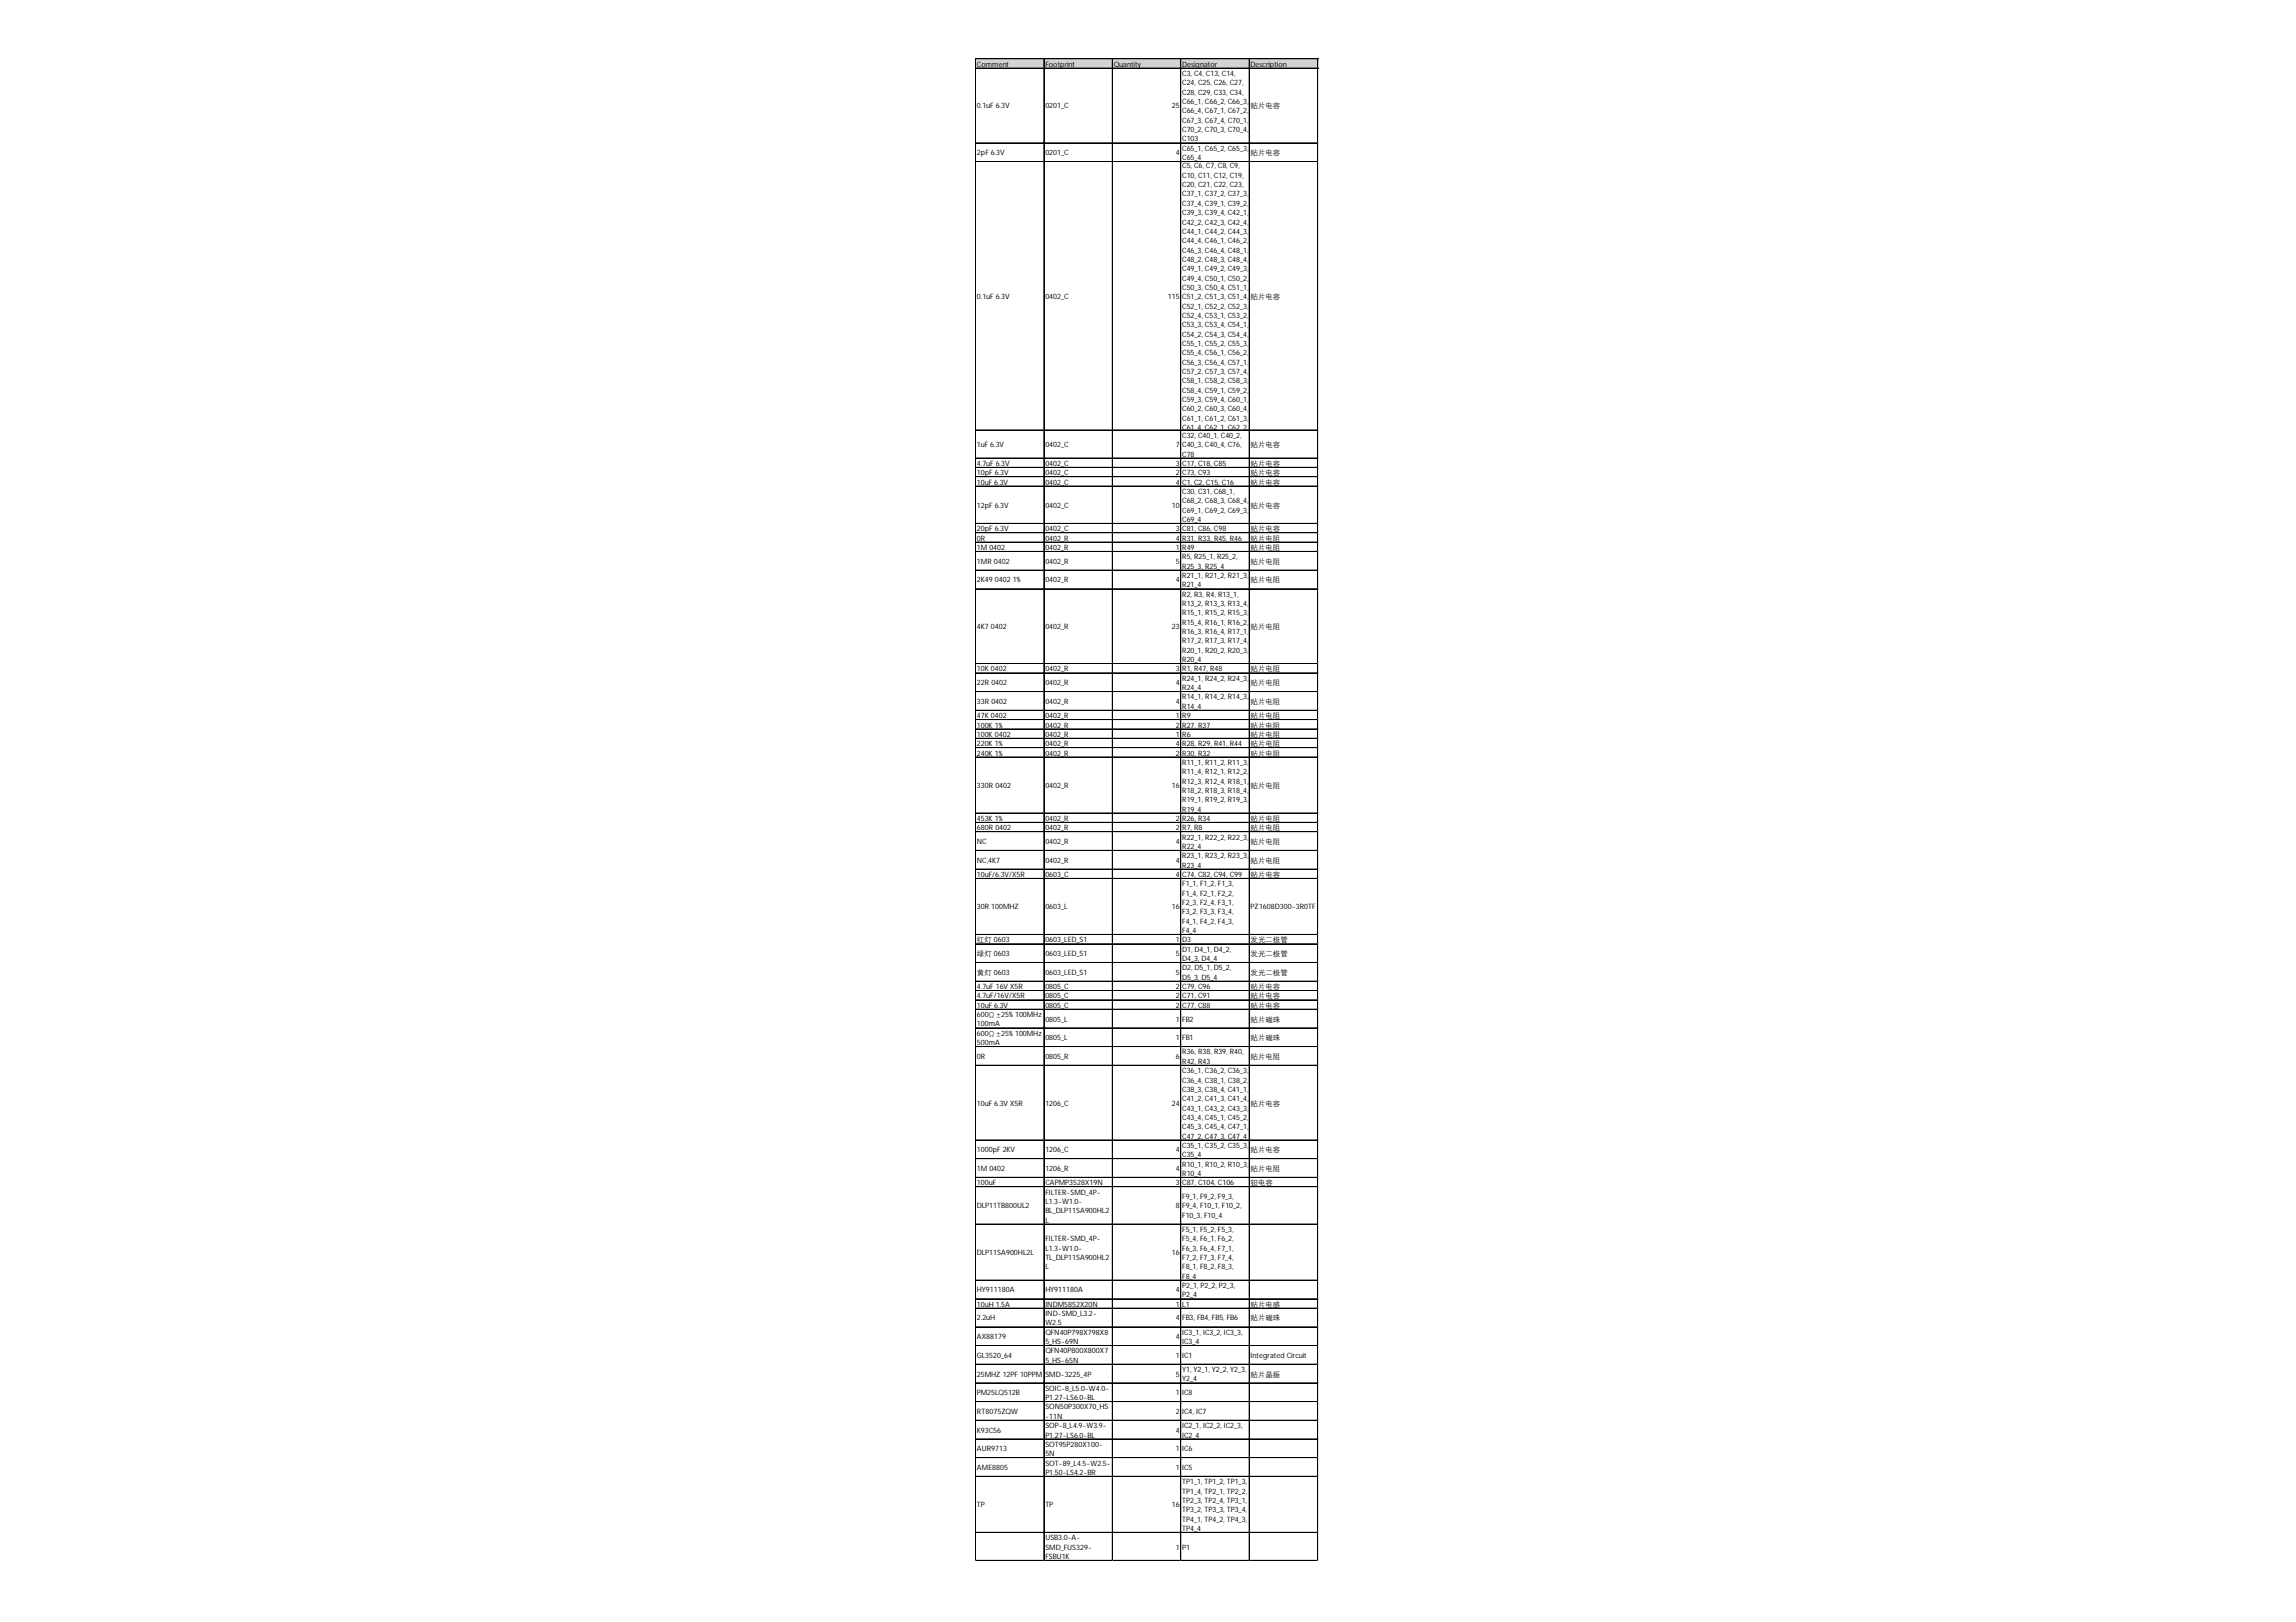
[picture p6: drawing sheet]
<svg xmlns="http://www.w3.org/2000/svg" width="297mm" height="210mm" viewBox="0 0 297 210" stroke-linecap="round" stroke-linejoin="round" font-family="sans-serif">
<defs><g id="words">
<g font-size="1">
<text x="126.4" y="8.6">Comment</text>
<text x="135.2" y="8.6">Footprint</text>
<text x="144.1" y="8.6">Quantity</text>
<text x="152.9" y="8.6">Designator</text>
<text x="152.9" y="9.8">C3, C4, C13, C14,</text>
<text x="152.9" y="11">C24, C25, C26, C27,</text>
<text x="161.8" y="8.6">Description</text>
<text x="126.4" y="14">0.1uF 6.3V</text>
<text x="135.2" y="14">0201_C</text>
<text x="151.6" y="14">25</text>
<text x="152.9" y="12.3">C28, C29, C33, C34,</text>
<text x="152.9" y="13.5">C66_1, C66_2, C66_3,</text>
<text x="152.9" y="14.7">C66_4, C67_1, C67_2,</text>
<text x="152.9" y="15.9">C67_3, C67_4, C70_1,</text>
<text x="152.9" y="17.1">C70_2, C70_3, C70_4,</text>
<text x="161.8" y="14">贴片电容</text>
<text x="126.4" y="20.1">2pF 6.3V</text>
<text x="135.2" y="20.1">0201_C</text>
<text x="152.1" y="20.1">4</text>
<text x="152.9" y="18.3">C103</text>
<text x="152.9" y="19.5">C65_1, C65_2, C65_3,</text>
<text x="152.9" y="20.7">C65_4</text>
<text x="152.9" y="21.8">C5, C6, C7, C8, C9,</text>
<text x="152.9" y="23">C10, C11, C12, C19,</text>
<text x="161.8" y="20.1">贴片电容</text>
<text x="152.9" y="24.2">C20, C21, C22, C23,</text>
<text x="152.9" y="25.4">C37_1, C37_2, C37_3,</text>
<text x="152.9" y="26.6">C37_4, C39_1, C39_2,</text>
<text x="152.9" y="27.8">C39_3, C39_4, C42_1,</text>
<text x="152.9" y="29.1">C42_2, C42_3, C42_4,</text>
<text x="152.9" y="30.3">C44_1, C44_2, C44_3,</text>
<text x="152.9" y="31.5">C44_4, C46_1, C46_2,</text>
<text x="152.9" y="32.7">C46_3, C46_4, C48_1,</text>
<text x="152.9" y="33.9">C48_2, C48_3, C48_4,</text>
<text x="152.9" y="35.1">C49_1, C49_2, C49_3,</text>
<text x="126.4" y="38.7">0.1uF 6.3V</text>
<text x="135.2" y="38.7">0402_C</text>
<text x="151.1" y="38.7">115</text>
<text x="152.9" y="36.3">C49_4, C50_1, C50_2,</text>
<text x="152.9" y="37.5">C50_3, C50_4, C51_1,</text>
<text x="152.9" y="38.7">C51_2, C51_3, C51_4,</text>
<text x="152.9" y="39.9">C52_1, C52_2, C52_3,</text>
<text x="152.9" y="41.1">C52_4, C53_1, C53_2,</text>
<text x="161.8" y="38.7">贴片电容</text>
<text x="152.9" y="42.4">C53_3, C53_4, C54_1,</text>
<text x="152.9" y="43.6">C54_2, C54_3, C54_4,</text>
<text x="152.9" y="44.8">C55_1, C55_2, C55_3,</text>
<text x="152.9" y="46">C55_4, C56_1, C56_2,</text>
<text x="152.9" y="47.2">C56_3, C56_4, C57_1,</text>
<text x="152.9" y="48.4">C57_2, C57_3, C57_4,</text>
<text x="152.9" y="49.6">C58_1, C58_2, C58_3,</text>
<text x="152.9" y="50.8">C58_4, C59_1, C59_2,</text>
<text x="152.9" y="52">C59_3, C59_4, C60_1,</text>
<text x="152.9" y="53.2">C60_2, C60_3, C60_4,</text>
<text x="126.4" y="57.9">1uF 6.3V</text>
<text x="135.2" y="57.9">0402_C</text>
<text x="152.1" y="57.9">7</text>
<text x="152.9" y="54.4">C61_1, C61_2, C61_3,</text>
<text x="152.9" y="55.7">C61_4, C62_1, C62_2,</text>
<text x="152.9" y="56.7">C32, C40_1, C40_2,</text>
<text x="152.9" y="57.9">C40_3, C40_4, C76,</text>
<text x="152.9" y="59.1">C78</text>
<text x="161.8" y="57.9">贴片电容</text>
<text x="126.4" y="60.3">4.7uF 6.3V</text>
<text x="126.4" y="61.5">10pF 6.3V</text>
<text x="126.4" y="62.7">10uF 6.3V</text>
<text x="126.4" y="65.7">12pF 6.3V</text>
<text x="135.2" y="60.3">0402_C</text>
<text x="135.2" y="61.5">0402_C</text>
<text x="135.2" y="62.7">0402_C</text>
<text x="135.2" y="65.7">0402_C</text>
<text x="151.6" y="65.7">10</text>
<text x="152.1" y="60.3">3</text>
<text x="152.1" y="61.5">2</text>
<text x="152.1" y="62.7">4</text>
<text x="152.9" y="60.3">C17, C18, C85</text>
<text x="152.9" y="61.5">C73, C93</text>
<text x="152.9" y="62.7">C1, C2, C15, C16</text>
<text x="152.9" y="63.9">C30, C31, C68_1,</text>
<text x="152.9" y="65.1">C68_2, C68_3, C68_4,</text>
<text x="161.8" y="60.3">贴片电容</text>
<text x="161.8" y="61.5">贴片电容</text>
<text x="161.8" y="62.7">贴片电容</text>
<text x="161.8" y="65.7">贴片电容</text>
<text x="126.4" y="68.8">20pF 6.3V</text>
<text x="126.4" y="70">0R</text>
<text x="126.4" y="71.2">1M 0402</text>
<text x="135.2" y="68.8">0402_C</text>
<text x="135.2" y="70">0402_R</text>
<text x="135.2" y="71.2">0402_R</text>
<text x="152.1" y="68.8">3</text>
<text x="152.1" y="70">4</text>
<text x="152.1" y="71.2">1</text>
<text x="152.9" y="66.3">C69_1, C69_2, C69_3,</text>
<text x="152.9" y="67.6">C69_4</text>
<text x="152.9" y="68.8">C81, C86, C98</text>
<text x="152.9" y="70">R31, R33, R45, R46</text>
<text x="152.9" y="71.2">R49</text>
<text x="161.8" y="68.8">贴片电容</text>
<text x="161.8" y="70">贴片电阻</text>
<text x="161.8" y="71.2">贴片电阻</text>
<text x="126.4" y="73">1MR 0402</text>
<text x="126.4" y="75.4">2K49 0402 1%</text>
<text x="135.2" y="73">0402_R</text>
<text x="135.2" y="75.4">0402_R</text>
<text x="152.1" y="73">5</text>
<text x="152.1" y="75.4">4</text>
<text x="152.9" y="72.4">R5, R25_1, R25_2,</text>
<text x="152.9" y="73.6">R25_3, R25_4</text>
<text x="152.9" y="74.8">R21_1, R21_2, R21_3,</text>
<text x="152.9" y="76">R21_4</text>
<text x="152.9" y="77.2">R2, R3, R4, R13_1,</text>
<text x="161.8" y="73">贴片电阻</text>
<text x="161.8" y="75.4">贴片电阻</text>
<text x="126.4" y="81.4">4K7 0402</text>
<text x="135.2" y="81.4">0402_R</text>
<text x="151.6" y="81.4">23</text>
<text x="152.9" y="78.4">R13_2, R13_3, R13_4,</text>
<text x="152.9" y="79.6">R15_1, R15_2, R15_3,</text>
<text x="152.9" y="80.8">R15_4, R16_1, R16_2,</text>
<text x="152.9" y="82.1">R16_3, R16_4, R17_1,</text>
<text x="152.9" y="83.3">R17_2, R17_3, R17_4,</text>
<text x="161.8" y="81.4">贴片电阻</text>
<text x="126.4" y="86.9">10K 0402</text>
<text x="126.4" y="88.7">22R 0402</text>
<text x="135.2" y="86.9">0402_R</text>
<text x="135.2" y="88.7">0402_R</text>
<text x="152.1" y="86.9">3</text>
<text x="152.1" y="88.7">4</text>
<text x="152.9" y="84.5">R20_1, R20_2, R20_3,</text>
<text x="152.9" y="85.7">R20_4</text>
<text x="152.9" y="86.9">R1, R47, R48</text>
<text x="152.9" y="88.1">R24_1, R24_2, R24_3,</text>
<text x="152.9" y="89.3">R24_4</text>
<text x="161.8" y="86.9">贴片电阻</text>
<text x="161.8" y="88.7">贴片电阻</text>
<text x="126.4" y="91.1">33R 0402</text>
<text x="126.4" y="92.9">47K 0402</text>
<text x="126.4" y="94.1">100K 1%</text>
<text x="126.4" y="95.4">100K 0402</text>
<text x="135.2" y="91.1">0402_R</text>
<text x="135.2" y="92.9">0402_R</text>
<text x="135.2" y="94.1">0402_R</text>
<text x="135.2" y="95.4">0402_R</text>
<text x="152.1" y="91.1">4</text>
<text x="152.1" y="92.9">1</text>
<text x="152.1" y="94.1">2</text>
<text x="152.1" y="95.4">1</text>
<text x="152.9" y="90.5">R14_1, R14_2, R14_3,</text>
<text x="152.9" y="91.7">R14_4</text>
<text x="152.9" y="92.9">R9</text>
<text x="152.9" y="94.1">R27, R37</text>
<text x="152.9" y="95.4">R6</text>
<text x="161.8" y="91.1">贴片电阻</text>
<text x="161.8" y="92.9">贴片电阻</text>
<text x="161.8" y="94.1">贴片电阻</text>
<text x="161.8" y="95.4">贴片电阻</text>
<text x="126.4" y="96.6">220K 1%</text>
<text x="126.4" y="97.8">240K 1%</text>
<text x="126.4" y="102">330R 0402</text>
<text x="135.2" y="96.6">0402_R</text>
<text x="135.2" y="97.8">0402_R</text>
<text x="135.2" y="102">0402_R</text>
<text x="151.6" y="102">16</text>
<text x="152.1" y="96.6">4</text>
<text x="152.1" y="97.8">2</text>
<text x="152.9" y="96.6">R28, R29, R41, R44</text>
<text x="152.9" y="97.8">R30, R32</text>
<text x="152.9" y="99">R11_1, R11_2, R11_3,</text>
<text x="152.9" y="100.2">R11_4, R12_1, R12_2,</text>
<text x="152.9" y="101.4">R12_3, R12_4, R18_1,</text>
<text x="161.8" y="96.6">贴片电阻</text>
<text x="161.8" y="97.8">贴片电阻</text>
<text x="161.8" y="102">贴片电阻</text>
<text x="126.4" y="106.2">453K 1%</text>
<text x="126.4" y="107.4">680R 0402</text>
<text x="135.2" y="106.2">0402_R</text>
<text x="135.2" y="107.4">0402_R</text>
<text x="152.1" y="106.2">2</text>
<text x="152.1" y="107.4">2</text>
<text x="152.9" y="102.6">R18_2, R18_3, R18_4,</text>
<text x="152.9" y="103.8">R19_1, R19_2, R19_3,</text>
<text x="152.9" y="105">R19_4</text>
<text x="152.9" y="106.2">R26, R34</text>
<text x="152.9" y="107.4">R7, R8</text>
<text x="161.8" y="106.2">贴片电阻</text>
<text x="161.8" y="107.4">贴片电阻</text>
<text x="126.4" y="109.2">NC</text>
<text x="126.4" y="111.6">NC,4K7</text>
<text x="126.4" y="113.5">10uF/6.3V/X5R</text>
<text x="135.2" y="109.2">0402_R</text>
<text x="135.2" y="111.6">0402_R</text>
<text x="135.2" y="113.5">0603_C</text>
<text x="152.1" y="109.2">4</text>
<text x="152.1" y="111.6">4</text>
<text x="152.1" y="113.5">4</text>
<text x="152.9" y="108.7">R22_1, R22_2, R22_3,</text>
<text x="152.9" y="109.9">R22_4</text>
<text x="152.9" y="111.1">R23_1, R23_2, R23_3,</text>
<text x="152.9" y="112.3">R23_4</text>
<text x="152.9" y="113.5">C74, C82, C94, C99</text>
<text x="161.8" y="109.2">贴片电阻</text>
<text x="161.8" y="111.6">贴片电阻</text>
<text x="161.8" y="113.5">贴片电容</text>
<text x="126.4" y="117.7">30R 100MHZ</text>
<text x="135.2" y="117.7">0603_L</text>
<text x="151.6" y="117.7">16</text>
<text x="152.9" y="114.7">F1_1, F1_2, F1_3,</text>
<text x="152.9" y="115.9">F1_4, F2_1, F2_2,</text>
<text x="152.9" y="117.1">F2_3, F2_4, F3_1,</text>
<text x="152.9" y="118.3">F3_2, F3_3, F3_4,</text>
<text x="152.9" y="119.5">F4_1, F4_2, F4_3,</text>
<text x="161.8" y="117.7">PZ1608D300-3R0TF</text>
<text x="126.4" y="122">红灯 0603</text>
<text x="126.4" y="123.7">绿灯 0603</text>
<text x="135.2" y="122">0603_LED_S1</text>
<text x="135.2" y="123.7">0603_LED_S1</text>
<text x="152.1" y="122">1</text>
<text x="152.1" y="123.7">5</text>
<text x="152.9" y="120.7">F4_4</text>
<text x="152.9" y="122">D3</text>
<text x="152.9" y="123.2">D1, D4_1, D4_2,</text>
<text x="152.9" y="124.4">D4_3, D4_4</text>
<text x="152.9" y="125.6">D2, D5_1, D5_2,</text>
<text x="161.8" y="122">发光二极管</text>
<text x="161.8" y="123.7">发光二极管</text>
<text x="126.4" y="126.2">黄灯 0603</text>
<text x="126.4" y="128">4.7uF 16V X5R</text>
<text x="126.4" y="129.2">4.7uF/16V/X5R</text>
<text x="126.4" y="130.4">10uF 6.3V</text>
<text x="126.4" y="131.6">600Ω ±25%100MHz</text>
<text x="135.2" y="126.2">0603_LED_S1</text>
<text x="135.2" y="128">0805_C</text>
<text x="135.2" y="129.2">0805_C</text>
<text x="135.2" y="130.4">0805_C</text>
<text x="152.1" y="126.2">5</text>
<text x="152.1" y="128">2</text>
<text x="152.1" y="129.2">2</text>
<text x="152.1" y="130.4">2</text>
<text x="152.9" y="126.8">D5_3, D5_4</text>
<text x="152.9" y="128">C79, C96</text>
<text x="152.9" y="129.2">C71, C91</text>
<text x="152.9" y="130.4">C77, C88</text>
<text x="161.8" y="126.2">发光二极管</text>
<text x="161.8" y="128">贴片电容</text>
<text x="161.8" y="129.2">贴片电容</text>
<text x="161.8" y="130.4">贴片电容</text>
<text x="126.4" y="132.8">100mA</text>
<text x="126.4" y="134">600Ω ±25%100MHz</text>
<text x="126.4" y="135.3">500mA</text>
<text x="126.4" y="137">0R</text>
<text x="135.2" y="132.2">0805_L</text>
<text x="135.2" y="134.6">0805_L</text>
<text x="135.2" y="137">0805_R</text>
<text x="152.1" y="132.2">1</text>
<text x="152.1" y="134.6">1</text>
<text x="152.1" y="137">6</text>
<text x="152.9" y="132.2">FB2</text>
<text x="152.9" y="134.6">FB1</text>
<text x="152.9" y="136.5">R36, R38, R39, R40,</text>
<text x="152.9" y="137.7">R42, R43</text>
<text x="161.8" y="132.2">贴片磁珠</text>
<text x="161.8" y="134.6">贴片磁珠</text>
<text x="161.8" y="137">贴片电阻</text>
<text x="126.4" y="143.1">10uF 6.3V X5R</text>
<text x="135.2" y="143.1">1206_C</text>
<text x="151.6" y="143.1">24</text>
<text x="152.9" y="138.9">C36_1, C36_2, C36_3,</text>
<text x="152.9" y="140.1">C36_4, C38_1, C38_2,</text>
<text x="152.9" y="141.3">C38_3, C38_4, C41_1,</text>
<text x="152.9" y="142.5">C41_2, C41_3, C41_4,</text>
<text x="152.9" y="143.7">C43_1, C43_2, C43_3,</text>
<text x="161.8" y="143.1">贴片电容</text>
<text x="126.4" y="149.1">1000pF 2KV</text>
<text x="135.2" y="149.1">1206_C</text>
<text x="152.1" y="149.1">4</text>
<text x="152.9" y="144.9">C43_4, C45_1, C45_2,</text>
<text x="152.9" y="146.1">C45_3, C45_4, C47_1,</text>
<text x="152.9" y="147.3">C47_2, C47_3, C47_4</text>
<text x="152.9" y="148.6">C35_1, C35_2, C35_3,</text>
<text x="152.9" y="149.8">C35_4</text>
<text x="161.8" y="149.1">贴片电容</text>
<text x="126.4" y="151.5">1M 0402</text>
<text x="126.4" y="153.4">100uF</text>
<text x="135.2" y="151.5">1206_R</text>
<text x="135.2" y="153.4">CAPMP3528X19N</text>
<text x="135.2" y="154.6">FILTER-SMD_4P-</text>
<text x="135.2" y="155.8">L1.3-W1.0-</text>
<text x="152.1" y="151.5">4</text>
<text x="152.1" y="153.4">3</text>
<text x="152.9" y="151">R10_1, R10_2, R10_3,</text>
<text x="152.9" y="152.2">R10_4</text>
<text x="152.9" y="153.4">C87, C104, C106</text>
<text x="152.9" y="155.2">F9_1, F9_2, F9_3,</text>
<text x="161.8" y="151.5">贴片电阻</text>
<text x="161.8" y="153.4">钽电容</text>
<text x="126.4" y="156.4">DLP11TB800UL2</text>
<text x="135.2" y="157">BL_DLP11SA900HL2</text>
<text x="135.2" y="158.2">L</text>
<text x="135.2" y="160.6">FILTER-SMD_4P-</text>
<text x="135.2" y="161.8">L1.3-W1.0-</text>
<text x="152.1" y="156.4">8</text>
<text x="152.9" y="156.4">F9_4, F10_1, F10_2,</text>
<text x="152.9" y="157.6">F10_3, F10_4</text>
<text x="152.9" y="159.4">F5_1, F5_2, F5_3,</text>
<text x="152.9" y="160.6">F5_4, F6_1, F6_2,</text>
<text x="152.9" y="161.8">F6_3, F6_4, F7_1,</text>
<text x="126.4" y="162.4">DLP11SA900HL2L</text>
<text x="126.4" y="167.3">HY911180A</text>
<text x="135.2" y="163.1">TL_DLP11SA900HL2</text>
<text x="135.2" y="164.3">L</text>
<text x="135.2" y="167.3">HY911180A</text>
<text x="151.6" y="162.4">16</text>
<text x="152.1" y="167.3">4</text>
<text x="152.9" y="163.1">F7_2, F7_3, F7_4,</text>
<text x="152.9" y="164.3">F8_1, F8_2, F8_3,</text>
<text x="152.9" y="165.5">F8_4</text>
<text x="152.9" y="166.7">P2_1, P2_2, P2_3,</text>
<text x="152.9" y="167.9">P2_4</text>
<text x="126.4" y="169.1">10uH 1.5A</text>
<text x="126.4" y="170.9">2.2uH</text>
<text x="126.4" y="173.3">AX88179</text>
<text x="135.2" y="169.1">INDM5852X20N</text>
<text x="135.2" y="170.3">IND-SMD_L3.2-</text>
<text x="135.2" y="171.5">W2.5</text>
<text x="135.2" y="172.7">QFN40P798X798X8</text>
<text x="135.2" y="173.9">5_HS-69N</text>
<text x="152.1" y="169.1">1</text>
<text x="152.1" y="170.9">4</text>
<text x="152.1" y="173.3">4</text>
<text x="152.9" y="169.1">L1</text>
<text x="152.9" y="170.9">FB3, FB4, FB5, FB6</text>
<text x="152.9" y="172.7">IC3_1, IC3_2, IC3_3,</text>
<text x="152.9" y="173.9">IC3_4</text>
<text x="161.8" y="169.1">贴片电感</text>
<text x="161.8" y="170.9">贴片磁珠</text>
<text x="126.4" y="175.7">GL3520_64</text>
<text x="126.4" y="178.1">25MHZ 12PF 10PPM</text>
<text x="135.2" y="175.1">QFN40P800X800X7</text>
<text x="135.2" y="176.4">5_HS-65N</text>
<text x="135.2" y="178.1">SMD-3225_4P</text>
<text x="135.2" y="180">SOIC-8_L5.0-W4.0-</text>
<text x="152.1" y="175.7">1</text>
<text x="152.1" y="178.1">5</text>
<text x="152.9" y="175.7">IC1</text>
<text x="152.9" y="177.6">Y1, Y2_1, Y2_2, Y2_3,</text>
<text x="152.9" y="178.8">Y2_4</text>
<text x="161.8" y="175.7">Integrated Circuit</text>
<text x="161.8" y="178.1">贴片晶振</text>
<text x="126.4" y="180.6">PM25LQ512B</text>
<text x="126.4" y="183">RT8075ZQW</text>
<text x="126.4" y="185.4">K93C56</text>
<text x="135.2" y="181.2">P1.27-LS6.0-BL</text>
<text x="135.2" y="182.4">SON50P300X70_HS</text>
<text x="135.2" y="183.6">-11N</text>
<text x="135.2" y="184.8">SOP-8_L4.9-W3.9-</text>
<text x="152.1" y="180.6">1</text>
<text x="152.1" y="183">2</text>
<text x="152.1" y="185.4">4</text>
<text x="152.9" y="180.6">IC8</text>
<text x="152.9" y="183">IC4, IC7</text>
<text x="152.9" y="184.8">IC2_1, IC2_2, IC2_3,</text>
<text x="126.4" y="187.8">AUR9713</text>
<text x="126.4" y="190.2">AME8805</text>
<text x="135.2" y="186">P1.27-LS6.0-BL</text>
<text x="135.2" y="187.2">SOT95P280X100-</text>
<text x="135.2" y="188.4">5N</text>
<text x="135.2" y="189.7">SOT-89_L4.5-W2.5-</text>
<text x="135.2" y="190.9">P1.50-LS4.2-BR</text>
<text x="152.1" y="187.8">1</text>
<text x="152.1" y="190.2">1</text>
<text x="152.9" y="186">IC2_4</text>
<text x="152.9" y="187.8">IC6</text>
<text x="152.9" y="190.2">IC5</text>
<text x="126.4" y="195.1">TP</text>
<text x="135.2" y="195.1">TP</text>
<text x="151.6" y="195.1">16</text>
<text x="152.9" y="192.1">TP1_1, TP1_2, TP1_3,</text>
<text x="152.9" y="193.3">TP1_4, TP2_1, TP2_2,</text>
<text x="152.9" y="194.5">TP2_3, TP2_4, TP3_1,</text>
<text x="152.9" y="195.7">TP3_2, TP3_3, TP3_4,</text>
<text x="152.9" y="196.9">TP4_1, TP4_2, TP4_3,</text>
<text x="135.2" y="199.3">USB3.0-A-</text>
<text x="135.2" y="200.5">SMD_FUS329-</text>
<text x="135.2" y="201.7">FSBU1K</text>
<text x="152.1" y="200.5">1</text>
<text x="152.9" y="198.1">TP4_4</text>
<text x="152.9" y="200.5">P1</text>
</g>
</g></defs>
<path d="M126.2 7.6h44.4v1.3h-44.4z" fill="#d3d3d3"/>
<g fill="none" stroke="#000" stroke-width=".13">
<path d="M126.2 7.6v194.4M126.3 7.6h44.2M126.3 8.8h44.2M126.3 18.5h44.2M135 7.7v194.3M135.1 7.7v194.3M143.9 7.7v194.3M152.8 7.7v194.3M161.6 7.7v194.3M170.5 7.7v194.3M126.3 20.9h44.2M126.3 55.6h44.2"/>
<path d="M126.3 55.7h44.2M126.3 59.3h44.2M126.3 60.5h44.2M126.3 61.7h44.2M126.3 62.9h44.2M126.3 67.7h44.2M126.3 67.8h44.2M126.3 68.9h44.2M126.3 69h44.2M126.3 70.1h44.2M126.3 70.2h44.2M126.3 71.4h44.2"/>
<path d="M126.3 73.8h44.2M126.3 76.2h44.2M126.3 85.9h44.2M126.3 87.1h44.2M126.3 89.5h44.2M126.3 91.9h44.2M126.3 93.1h44.2M126.3 93.2h44.2M126.3 94.3l44.2 .1M126.3 95.5h44.2M126.3 95.6h44.2M126.3 96.7h44.2"/>
<path d="M126.3 96.8h44.2M126.3 98h44.2M126.3 105.2h44.2M126.3 106.4h44.2M126.3 106.5h44.2M126.3 107.6h44.2M126.3 107.7h44.2M126.3 110h44.2M126.3 110.1h44.2M126.3 112.5h44.2M126.3 113.7h44.2M126.3 120.9h44.2"/>
<path d="M126.3 121h44.2M126.3 122.1h44.2M126.3 122.2h44.2M126.3 124.6h44.2M126.3 127h44.2M126.3 128.2h44.2M126.3 129.4h44.2M126.3 130.6h44.2M126.3 133h44.2M126.3 135.4h44.2M126.3 135.5h44.2M126.3 137.9h44.2"/>
<path d="M126.3 147.5h44.2M126.3 147.6h44.2M126.3 149.9h44.2M126.3 150h44.2M126.3 152.4h44.2M126.3 153.6h44.2M126.3 158.4h44.2M126.3 165.7h44.2M126.3 168.1h44.2M126.3 169.3h44.2M126.3 171.7h44.2M126.3 174.1l44.2 .1"/>
<path d="M126.3 176.5h44.2M126.3 176.6h44.2M126.3 179h44.2M126.3 181.4h44.2M126.3 183.8h44.2M126.3 186.2h44.2M126.3 188.6h44.2M126.3 188.7h44.2M126.3 191h44.2M126.3 191.1h44.2M126.3 198.3h44.2M126.3 201.9h44.2"/>
<path d="M126.3 202h44.2"/>
</g>
<path d="M126.2 202h.1" fill="none" stroke="#d4d4d4" stroke-width=".13"/>
<path d="M126.2 202h.1z" fill="#d4d4d4"/>
<path d="M135 202h.1" fill="none" stroke="#d4d4d4" stroke-width=".13"/>
<path d="M135 202h.1z" fill="#d4d4d4"/>
<path d="M143.9 202h.1" fill="none" stroke="#d4d4d4" stroke-width=".13"/>
<path d="M143.9 202h.1z" fill="#d4d4d4"/>
<path d="M152.8 202h.1" fill="none" stroke="#d4d4d4" stroke-width=".13"/>
<path d="M161.6 202h.1" fill="none" stroke="#d4d4d4" stroke-width=".13"/>
<path d="M161.6 202h.1z" fill="#d4d4d4"/>
<path d="M170.5 202h.1" fill="none" stroke="#d4d4d4" stroke-width=".13"/>
<path d="M170.5 18.5h.1" fill="none" stroke="#d4d4d4" stroke-width=".13"/>
<path d="M170.5 18.5h.1z" fill="#d4d4d4"/>
<path d="M170.5 20.9h.1" fill="none" stroke="#d4d4d4" stroke-width=".13"/>
<path d="M170.5 20.9l.1 .1z" fill="#d4d4d4"/>
<path d="M170.5 55.6h.1" fill="none" stroke="#d4d4d4" stroke-width=".13"/>
<path d="M170.5 55.6l.1 .1z" fill="#d4d4d4"/>
<path d="M170.5 59.3h.1" fill="none" stroke="#d4d4d4" stroke-width=".13"/>
<path d="M170.5 59.3h.1z" fill="#d4d4d4"/>
<path d="M170.5 60.5h.1" fill="none" stroke="#d4d4d4" stroke-width=".13"/>
<path d="M170.5 60.5h.1z" fill="#d4d4d4"/>
<path d="M170.5 61.7h.1" fill="none" stroke="#d4d4d4" stroke-width=".13"/>
<path d="M170.5 61.7l.1 .1z" fill="#d4d4d4"/>
<path d="M170.5 62.9h.1" fill="none" stroke="#d4d4d4" stroke-width=".13"/>
<path d="M170.5 62.9l.1 .1z" fill="#d4d4d4"/>
<path d="M170.5 67.7h.1" fill="none" stroke="#d4d4d4" stroke-width=".13"/>
<path d="M170.5 67.7l.1 .1z" fill="#d4d4d4"/>
<path d="M170.5 68.9h.1" fill="none" stroke="#d4d4d4" stroke-width=".13"/>
<path d="M170.5 68.9l.1 .1z" fill="#d4d4d4"/>
<path d="M170.5 70.1h.1" fill="none" stroke="#d4d4d4" stroke-width=".13"/>
<path d="M170.5 70.1l.1 .1z" fill="#d4d4d4"/>
<path d="M170.5 71.4h.1" fill="none" stroke="#d4d4d4" stroke-width=".13"/>
<path d="M170.5 71.4h.1z" fill="#d4d4d4"/>
<path d="M170.5 73.8h.1" fill="none" stroke="#d4d4d4" stroke-width=".13"/>
<path d="M170.5 73.8h.1z" fill="#d4d4d4"/>
<path d="M170.5 76.2h.1" fill="none" stroke="#d4d4d4" stroke-width=".13"/>
<path d="M170.5 76.2l.1 .1z" fill="#d4d4d4"/>
<path d="M170.5 85.9h.1" fill="none" stroke="#d4d4d4" stroke-width=".13"/>
<path d="M170.5 85.9h.1z" fill="#d4d4d4"/>
<path d="M170.5 87.1h.1" fill="none" stroke="#d4d4d4" stroke-width=".13"/>
<path d="M170.5 87.1h.1z" fill="#d4d4d4"/>
<path d="M170.5 89.5h.1" fill="none" stroke="#d4d4d4" stroke-width=".13"/>
<path d="M170.5 89.5l.1 .1z" fill="#d4d4d4"/>
<path d="M170.5 91.9h.1" fill="none" stroke="#d4d4d4" stroke-width=".13"/>
<path d="M170.5 91.9l.1 .1z" fill="#d4d4d4"/>
<path d="M170.5 93.1h.1" fill="none" stroke="#d4d4d4" stroke-width=".13"/>
<path d="M170.5 93.1l.1 .1z" fill="#d4d4d4"/>
<path d="M170.5 94.3h.1" fill="none" stroke="#d4d4d4" stroke-width=".13"/>
<path d="M170.5 94.3l.1 .1z" fill="#d4d4d4"/>
<path d="M170.5 95.5h.1" fill="none" stroke="#d4d4d4" stroke-width=".13"/>
<path d="M170.5 95.5l.1 .1z" fill="#d4d4d4"/>
<path d="M170.5 96.7h.1" fill="none" stroke="#d4d4d4" stroke-width=".13"/>
<path d="M170.5 96.7l.1 .1z" fill="#d4d4d4"/>
<path d="M170.5 98h.1" fill="none" stroke="#d4d4d4" stroke-width=".13"/>
<path d="M170.5 98h.1z" fill="#d4d4d4"/>
<path d="M170.5 105.2h.1" fill="none" stroke="#d4d4d4" stroke-width=".13"/>
<path d="M170.5 105.2l.1 .1z" fill="#d4d4d4"/>
<path d="M170.5 106.4h.1" fill="none" stroke="#d4d4d4" stroke-width=".13"/>
<path d="M170.5 106.4l.1 .1z" fill="#d4d4d4"/>
<path d="M170.5 107.6h.1" fill="none" stroke="#d4d4d4" stroke-width=".13"/>
<path d="M170.5 107.6l.1 .1z" fill="#d4d4d4"/>
<path d="M170.5 110h.1" fill="none" stroke="#d4d4d4" stroke-width=".13"/>
<path d="M170.5 110l.1 .1z" fill="#d4d4d4"/>
<path d="M170.5 112.5h.1" fill="none" stroke="#d4d4d4" stroke-width=".13"/>
<path d="M170.5 112.5h.1z" fill="#d4d4d4"/>
<path d="M170.5 113.7h.1" fill="none" stroke="#d4d4d4" stroke-width=".13"/>
<path d="M170.5 113.7h.1z" fill="#d4d4d4"/>
<path d="M170.5 120.9h.1" fill="none" stroke="#d4d4d4" stroke-width=".13"/>
<path d="M170.5 120.9l.1 .1z" fill="#d4d4d4"/>
<path d="M170.5 122.1h.1" fill="none" stroke="#d4d4d4" stroke-width=".13"/>
<path d="M170.5 122.1l.1 .1z" fill="#d4d4d4"/>
<path d="M170.5 124.6h.1" fill="none" stroke="#d4d4d4" stroke-width=".13"/>
<path d="M170.5 124.6h.1z" fill="#d4d4d4"/>
<path d="M170.5 127h.1" fill="none" stroke="#d4d4d4" stroke-width=".13"/>
<path d="M170.5 127h.1z" fill="#d4d4d4"/>
<path d="M170.5 128.2h.1" fill="none" stroke="#d4d4d4" stroke-width=".13"/>
<path d="M170.5 128.2h.1z" fill="#d4d4d4"/>
<path d="M170.5 129.4h.1" fill="none" stroke="#d4d4d4" stroke-width=".13"/>
<path d="M170.5 129.4l.1 .1z" fill="#d4d4d4"/>
<path d="M170.5 130.6h.1" fill="none" stroke="#d4d4d4" stroke-width=".13"/>
<path d="M170.5 130.6l.1 .1z" fill="#d4d4d4"/>
<path d="M170.5 133h.1" fill="none" stroke="#d4d4d4" stroke-width=".13"/>
<path d="M170.5 133l.1 .1z" fill="#d4d4d4"/>
<path d="M170.5 135.4h.1" fill="none" stroke="#d4d4d4" stroke-width=".13"/>
<path d="M170.5 135.4l.1 .1z" fill="#d4d4d4"/>
<path d="M170.5 137.9h.1" fill="none" stroke="#d4d4d4" stroke-width=".13"/>
<path d="M170.5 137.9h.1z" fill="#d4d4d4"/>
<path d="M170.5 147.5h.1" fill="none" stroke="#d4d4d4" stroke-width=".13"/>
<path d="M170.5 147.5l.1 .1z" fill="#d4d4d4"/>
<path d="M170.5 149.9h.1" fill="none" stroke="#d4d4d4" stroke-width=".13"/>
<path d="M170.5 149.9l.1 .1z" fill="#d4d4d4"/>
<path d="M170.5 152.4h.1" fill="none" stroke="#d4d4d4" stroke-width=".13"/>
<path d="M170.5 152.4h.1z" fill="#d4d4d4"/>
<path d="M170.5 153.6h.1" fill="none" stroke="#d4d4d4" stroke-width=".13"/>
<path d="M170.5 153.6h.1z" fill="#d4d4d4"/>
<path d="M170.5 158.4h.1" fill="none" stroke="#d4d4d4" stroke-width=".13"/>
<path d="M170.5 158.4l.1 .1z" fill="#d4d4d4"/>
<path d="M170.5 165.7h.1" fill="none" stroke="#d4d4d4" stroke-width=".13"/>
<path d="M170.5 165.7h.1z" fill="#d4d4d4"/>
<path d="M170.5 168.1h.1" fill="none" stroke="#d4d4d4" stroke-width=".13"/>
<path d="M170.5 168.1h.1z" fill="#d4d4d4"/>
<path d="M170.5 169.3h.1" fill="none" stroke="#d4d4d4" stroke-width=".13"/>
<path d="M170.5 169.3h.1z" fill="#d4d4d4"/>
<path d="M170.5 171.7h.1" fill="none" stroke="#d4d4d4" stroke-width=".13"/>
<path d="M170.5 171.7l.1 .1z" fill="#d4d4d4"/>
<path d="M170.5 174.1h.1" fill="none" stroke="#d4d4d4" stroke-width=".13"/>
<path d="M170.5 174.1l.1 .1z" fill="#d4d4d4"/>
<path d="M170.5 176.5h.1" fill="none" stroke="#d4d4d4" stroke-width=".13"/>
<path d="M170.5 176.5l.1 .1z" fill="#d4d4d4"/>
<path d="M170.5 179h.1" fill="none" stroke="#d4d4d4" stroke-width=".13"/>
<path d="M170.5 179h.1z" fill="#d4d4d4"/>
<path d="M170.5 181.4h.1" fill="none" stroke="#d4d4d4" stroke-width=".13"/>
<path d="M170.5 181.4h.1z" fill="#d4d4d4"/>
<path d="M170.5 183.8h.1" fill="none" stroke="#d4d4d4" stroke-width=".13"/>
<path d="M170.5 183.8l.1 .1z" fill="#d4d4d4"/>
<path d="M170.5 186.2h.1" fill="none" stroke="#d4d4d4" stroke-width=".13"/>
<path d="M170.5 186.2l.1 .1z" fill="#d4d4d4"/>
<path d="M170.5 188.6h.1" fill="none" stroke="#d4d4d4" stroke-width=".13"/>
<path d="M170.5 188.6l.1 .1z" fill="#d4d4d4"/>
<path d="M170.5 191h.1" fill="none" stroke="#d4d4d4" stroke-width=".13"/>
<path d="M170.5 191l.1 .1z" fill="#d4d4d4"/>
<path d="M170.5 198.3h.1" fill="none" stroke="#d4d4d4" stroke-width=".13"/>
<path d="M170.5 198.3l.1 .1z" fill="#d4d4d4"/>
<path d="M170.5 201.9h.1" fill="none" stroke="#d4d4d4" stroke-width=".13"/>
<path d="M170.5 201.9l.1 .1z" fill="#d4d4d4"/>
<use href="#words"/>
</svg>
